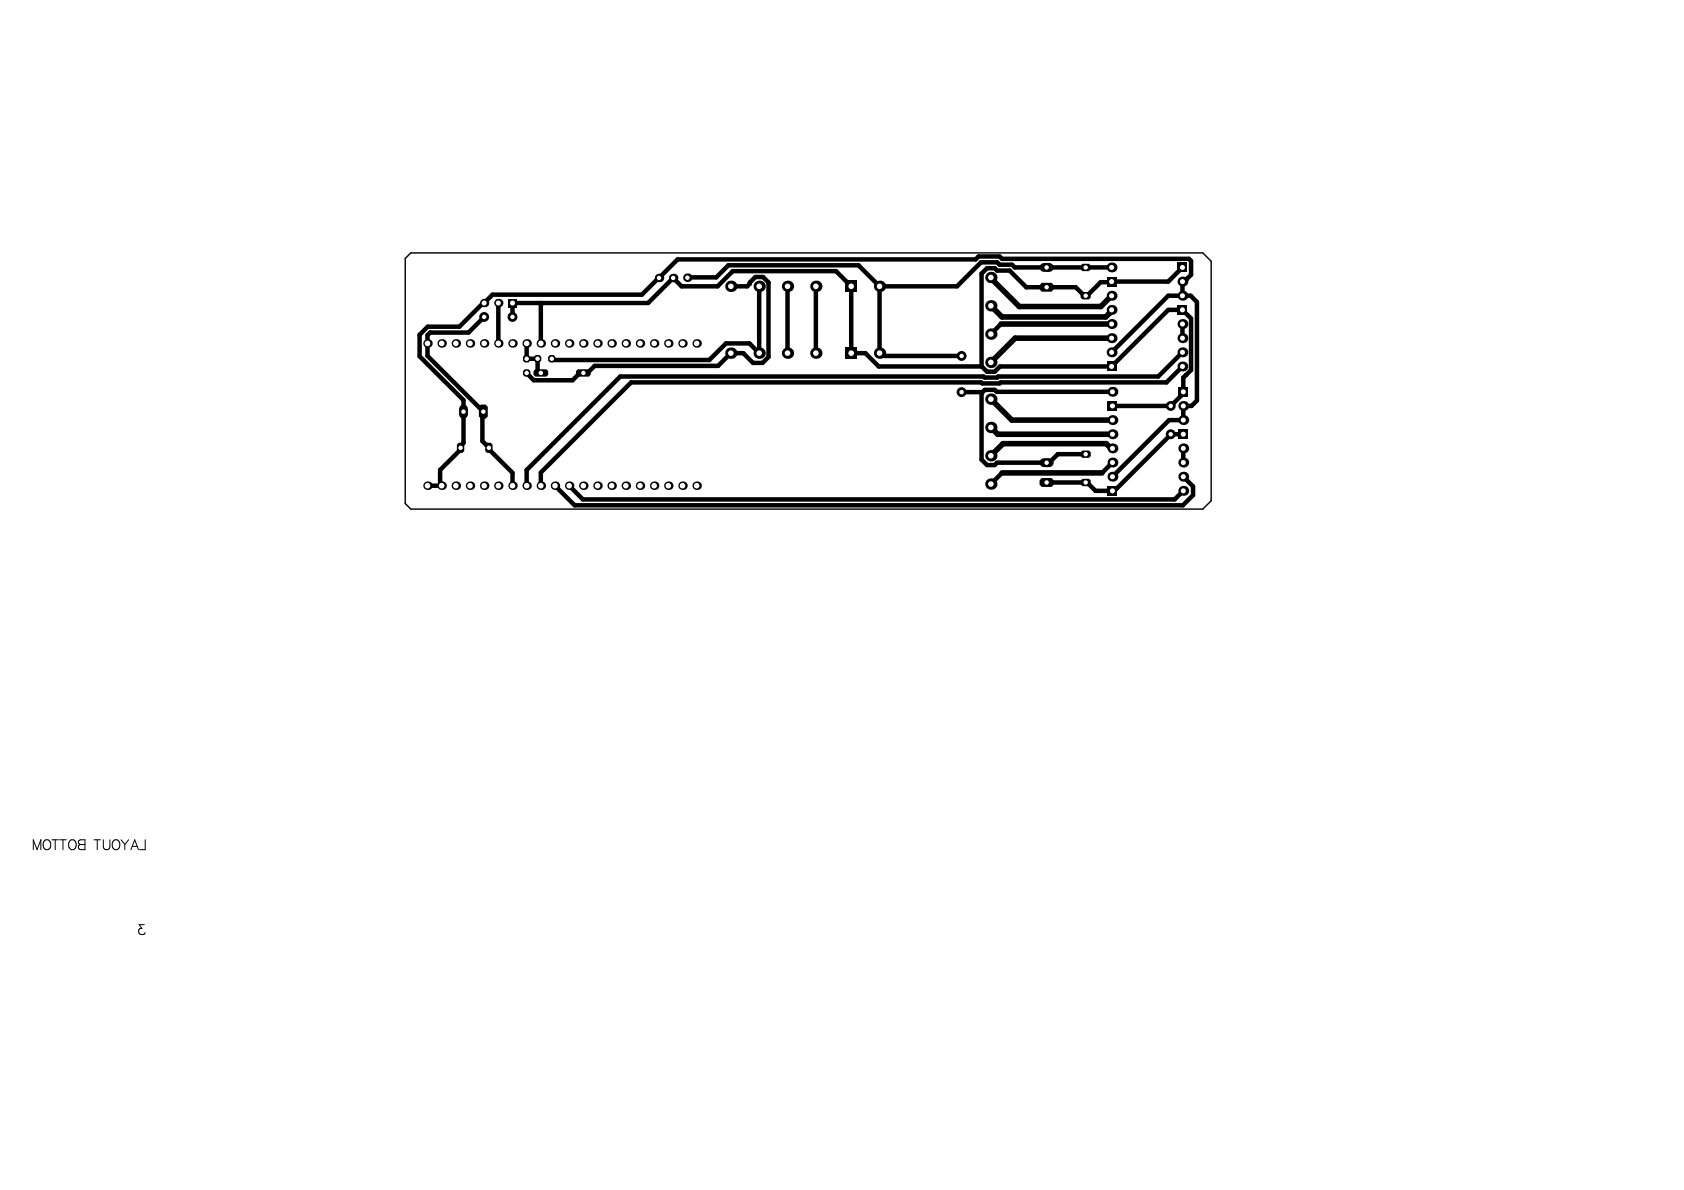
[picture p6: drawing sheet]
<svg xmlns="http://www.w3.org/2000/svg" width="297mm" height="210mm" viewBox="0 0 297 210" stroke-linecap="round" stroke-linejoin="round" font-family="sans-serif">
<g fill="none" stroke="#000" stroke-width=".79">
<path d="M85.4 55.9l-2.8 2.8h-6.7l-.5 .4v3.7l9.2 9.1h.3l.3 .4v.3M87.9 53.5v7.1M90.4 55.9v-2l.5-.4h23.4l4.4-4.5 1.5 1.5h6.4l2.7-2.7h18.2l2.6 2.7v11.8h2.5l2.4 2.3h18.2M95.3 53.5l.1 7.1M121.2 48.9h5.1l2.2-2.1h22.9l3.7 3.7M128.9 50.5h2.9l.5-.5v-.2l.9-.9h1.4l1 .9v13.2l-1.1 1h-1.7l-1.7-1.7h-2.2l-2.2 2.2h-21.8l-1.3 1.3h-1.3l-1.3 1.3h-6.8l-1.3-1.3M133.9 50.5v11.8l-1.7-1.7h-4.2l-2.9 2.9h-27.8M138.9 50.5v11.8M143.9 50.5v11.8M155.1 50.5v11.8h.4l.5 .5h13.6M176.6 57.2l-1.8 1.7M196.1 47.2h-17.1l-.5-.5h-2.2l-.4-.4h-2.9l-4.2 4.2h-13.7"/>
<path d="M208.6 52.2v-2.5h.2l1.3-1.2v-2.5l-.4-.3h-33l-.4-.5h-3.7l-.5 .6h-52.6l-6.3 6.2h-26.3l-1.5 1.5h-.2l-4.2 4.1h-5.6l-1.4 1.4v3.8l7.8 7.8v7.5l-.6 .6v.6l-3.6 3.6v2.3l.3 .3v.2h-2.5M208.6 47.2l-2.5 2.5-12 .1-2.3 2.4h-.5l-1.5-1.5h-8.8l-2.9-3h-2.2l-.4-.4h-1.4l-1 1 .1 16.3M208.6 57.2v2.4M209.3 49.2h.1M85.3 72.6l-.2 .2v5l1.1 1v.4l4.2 4.2v2.3M92.9 60.6v2.7M92.9 63.3h1.9M92.9 63.3h.1M94.8 63.3v2.2l.3 .3h.3M94.8 63.3h.1M169.6 69.2h3.7M173.2 64.6l.9 1h1.4l.9-1h19.7l10-9.9h2.5l1.5 1.5v9.1l-1.4 1.3v2.7l-2.2 2.3h-10.3"/>
<path d="M196.1 62.1l10-9.9h3.9l1.1 1.1v17.3l-.9 1h-1.5v2.5h-2.5l-10 10M196.2 69.1h-20.4l-.3-.3h-1.8l-.6 .5v11.8l1 .9h1.4l.4-.4h9.2l1.5-1.5h4.9M208.6 64.6l-2.8 2.9h-29.3l-.2 .1h-3.1l-.1-.1h-61.8l-15.9 15.9v2.3M208.6 62.1l-4.3 4.3h-28.2l-.2 .2h-2.2l-.2-.2h-64.1l-16.5 16.5v2.8M208.7 76.6h-2.1l-9.9 9.8h-.3l-.2 .2h-3l-1.4-1.5h-7.2M208.7 79.1v2.5M209.2 66.2h.1M100.4 85.7l2.4 2.4h104.4l1.5-1.5M176.7 83.4l-1.9 2M196.2 81.6l-1.8 1.8M208.7 84.1l1.7 1.7v1.5l-1.7 1.8h-107.3l-3.5-3.4"/>
</g>
<path d="M174.8 48.9l5 5.2h14.4l1.9-1.9M174.8 53.9l1.9 2h18.3l1.1-1v-.2M176.6 57.2h19.5M195.7 55.3h.1M196.1 59.6h-17l-4.3 4.3M174.8 75.4l1.2 1.2h20.2M174.8 70.4l3.7 3.7h17.7M196.2 79.1h-.2l-.9-.8h-18.2l-2.1 2.1M176.7 83.4h17.7" fill="none" stroke="#000" stroke-width=".98"/>
<g fill="#000">
<circle cx="196.1" cy="52.2" r=".49"/>
<circle cx="169.6" cy="62.8" r=".87"/>
</g>
<g fill="none" stroke="#000" stroke-width=".18">
<path d="M5.9 149.9v-1.8l.6 1.8 .7-1.8v1.8M7.8 148.4a.65 .65 0 0 1 .7-.3 .65 .65 0 0 1 .4 .7 .76 .76 0 0 1-.1 .8 .76 .76 0 0 1-.9 .2 1.08 1.08 0 0 1-.1-1.4zM9.2 148.1h1.1M9.7 148.1v1.8M10.5 148.1h1.2M11.1 148.1v1.8M12.3 148.4a.65 .65 0 0 1 .7-.3 .65 .65 0 0 1 .4 .7 .76 .76 0 0 1-.1 .8 .76 .76 0 0 1-.9 .2 1.08 1.08 0 0 1-.1-1.4zM13.9 148.3l.3-.2h.8v1.8h-.8a.46 .46 0 0 1-.4-.5 .46 .46 0 0 1 .4-.4l-.2-.1-.2-.3zM14.2 149h.8M16.6 148.1h1.1M17.2 148.1v1.8M18.2 148.1v1.3a.59 .59 0 0 0 .6 .5 .59 .59 0 0 0 .6-.5v-1.3"/>
<path d="M20 148.4a.65 .65 0 0 1 .7-.3 .65 .65 0 0 1 .4 .7 .77 .77 0 0 1-.1 .8 .77 .77 0 0 1-.9 .2 1.08 1.08 0 0 1-.1-1.4zM21.4 148.1l.6 .9M22 149v.9M22.7 148.1l-.7 .9M23.1 149.9l.7-1.8 .6 1.8M23.3 149.3h.9M25.6 148.1v1.8h-1M25.5 163.1h-1l.5 .7a.58 .58 0 0 0-.5 .8 .58 .58 0 0 0 1 .2l.1-.3"/>
</g>
<circle cx="169.6" cy="62.8" r=".39" fill="#fff"/>
<circle cx="85.4" cy="55.9" r=".87" fill="#000"/>
<circle cx="85.4" cy="55.9" r=".39" fill="#fff"/>
<circle cx="90.4" cy="55.9" r=".87" fill="#000"/>
<circle cx="90.4" cy="55.9" r=".39" fill="#fff"/>
<circle cx="169.6" cy="69.2" r=".87" fill="#000"/>
<circle cx="169.6" cy="69.2" r=".39" fill="#fff"/>
<circle cx="206.5" cy="76.6" r=".87" fill="#000"/>
<circle cx="206.5" cy="76.6" r=".39" fill="#fff"/>
<circle cx="206.5" cy="71.6" r=".87" fill="#000"/>
<circle cx="206.5" cy="71.6" r=".39" fill="#fff"/>
<path d="M92.2 65.5l.4-.4h.6l.3 .4v.6l-.3 .3h-.6l-.4-.3z" fill-rule="evenodd" fill="#000"/>
<circle cx="92.9" cy="65.8" r=".39" fill="#fff"/>
<path d="M85.6 78.4l.3-.3h.7l.3 .3v1.2l-.3 .3h-.7l-.3-.3z" fill-rule="evenodd" fill="#000"/>
<circle cx="86.2" cy="79" r=".39" fill="#fff"/>
<path d="M84.5 71.8l.4-.4h.7l.4 .4v1.7l-.4 .4h-.7l-.4-.4z" fill-rule="evenodd" fill="#000"/>
<circle cx="85.3" cy="72.6" r=".39" fill="#fff"/>
<path d="M81.8 72.1v1" fill="none" stroke="#000" stroke-width="1.6"/>
<circle cx="81.8" cy="72.6" r=".39" fill="#fff"/>
<circle cx="85.4" cy="60.6" r=".75" fill="#000"/>
<circle cx="85.4" cy="60.6" r=".49" fill="#fff"/>
<path d="M80.6 78.4l.3-.3h.7l.3 .3v1.2l-.3 .3h-.7l-.3-.3z" fill-rule="evenodd" fill="#000"/>
<circle cx="81.2" cy="79" r=".39" fill="#fff"/>
<circle cx="82.9" cy="60.6" r=".75" fill="#000"/>
<circle cx="82.9" cy="60.6" r=".49" fill="#fff"/>
<circle cx="90.4" cy="60.6" r=".75" fill="#000"/>
<circle cx="90.4" cy="60.6" r=".49" fill="#fff"/>
<circle cx="92.9" cy="60.6" r=".75" fill="#000"/>
<circle cx="92.9" cy="60.6" r=".49" fill="#fff"/>
<circle cx="87.9" cy="60.6" r=".75" fill="#000"/>
<circle cx="87.9" cy="60.6" r=".49" fill="#fff"/>
<path d="M92.2 63l.4-.4h.6l.3 .4v.6l-.3 .3h-.6l-.4-.3z" fill-rule="evenodd" fill="#000"/>
<circle cx="92.9" cy="63.3" r=".39" fill="#fff"/>
<circle cx="85.4" cy="53.5" r=".74" fill="#000"/>
<circle cx="85.4" cy="53.5" r=".44" fill="#fff"/>
<path d="M89.7 52.7h1.4v1.5h-1.4z" fill-rule="evenodd" fill="#000"/>
<circle cx="90.4" cy="53.5" r=".44" fill="#fff"/>
<circle cx="87.9" cy="53.5" r=".74" fill="#000"/>
<circle cx="87.9" cy="53.5" r=".44" fill="#fff"/>
<circle cx="100.4" cy="60.6" r=".75" fill="#000"/>
<circle cx="100.4" cy="60.6" r=".49" fill="#fff"/>
<circle cx="95.4" cy="60.6" r=".75" fill="#000"/>
<circle cx="95.4" cy="60.6" r=".49" fill="#fff"/>
<path d="M94.2 63l.3-.4h.7l.3 .4v.6l-.3 .3h-.7l-.3-.3z" fill-rule="evenodd" fill="#000"/>
<circle cx="94.8" cy="63.3" r=".39" fill="#fff"/>
<path d="M96.7 63l.3-.4h.7l.3 .4v.6l-.3 .3h-.7l-.3-.3z" fill-rule="evenodd" fill="#000"/>
<circle cx="97.3" cy="63.3" r=".39" fill="#fff"/>
<circle cx="102.9" cy="60.6" r=".75" fill="#000"/>
<circle cx="102.9" cy="60.6" r=".49" fill="#fff"/>
<path d="M94.1 65.5l.3-.4h2l.3 .4v.6l-.3 .3h-2l-.3-.3z" fill-rule="evenodd" fill="#000"/>
<circle cx="95.4" cy="65.8" r=".39" fill="#fff"/>
<circle cx="97.9" cy="60.6" r=".75" fill="#000"/>
<circle cx="97.9" cy="60.6" r=".49" fill="#fff"/>
<path d="M101.6 65.5l.3-.4h2l.3 .4v.6l-.3 .3h-2l-.3-.3z" fill-rule="evenodd" fill="#000"/>
<circle cx="102.9" cy="65.8" r=".39" fill="#fff"/>
<circle cx="128.9" cy="62.3" r="1" fill="#000"/>
<circle cx="128.9" cy="62.3" r=".49" fill="#fff"/>
<circle cx="122.9" cy="60.6" r=".75" fill="#000"/>
<circle cx="122.9" cy="60.6" r=".49" fill="#fff"/>
<circle cx="117.9" cy="60.6" r=".75" fill="#000"/>
<circle cx="117.9" cy="60.6" r=".49" fill="#fff"/>
<circle cx="105.4" cy="60.6" r=".75" fill="#000"/>
<circle cx="105.4" cy="60.6" r=".49" fill="#fff"/>
<circle cx="120.4" cy="60.6" r=".75" fill="#000"/>
<circle cx="120.4" cy="60.6" r=".49" fill="#fff"/>
<circle cx="107.9" cy="60.6" r=".75" fill="#000"/>
<circle cx="107.9" cy="60.6" r=".49" fill="#fff"/>
<circle cx="112.9" cy="60.6" r=".75" fill="#000"/>
<circle cx="112.9" cy="60.6" r=".49" fill="#fff"/>
<circle cx="110.4" cy="60.6" r=".75" fill="#000"/>
<circle cx="110.4" cy="60.6" r=".49" fill="#fff"/>
<circle cx="115.4" cy="60.6" r=".75" fill="#000"/>
<circle cx="115.4" cy="60.6" r=".49" fill="#fff"/>
<circle cx="208.7" cy="86.6" r=".88" fill="#000"/>
<circle cx="208.7" cy="86.6" r=".44" fill="#fff"/>
<path d="M195.4 85.7h1.7v1.8h-1.7z" fill-rule="evenodd" fill="#000"/>
<circle cx="196.2" cy="86.6" r=".44" fill="#fff"/>
<circle cx="208.7" cy="84.1" r=".88" fill="#000"/>
<circle cx="208.7" cy="84.1" r=".44" fill="#fff"/>
<circle cx="196.2" cy="84.1" r=".88" fill="#000"/>
<circle cx="196.2" cy="84.1" r=".44" fill="#fff"/>
<circle cx="208.7" cy="81.6" r=".88" fill="#000"/>
<circle cx="208.7" cy="81.6" r=".44" fill="#fff"/>
<circle cx="196.2" cy="81.6" r=".88" fill="#000"/>
<circle cx="196.2" cy="81.6" r=".44" fill="#fff"/>
<circle cx="208.7" cy="79.1" r=".88" fill="#000"/>
<circle cx="208.7" cy="79.1" r=".44" fill="#fff"/>
<circle cx="196.2" cy="79.1" r=".88" fill="#000"/>
<circle cx="196.2" cy="79.1" r=".44" fill="#fff"/>
<path d="M207.8 75.7h1.8v1.8h-1.8z" fill-rule="evenodd" fill="#000"/>
<circle cx="208.7" cy="76.6" r=".44" fill="#fff"/>
<circle cx="196.2" cy="76.6" r=".88" fill="#000"/>
<circle cx="196.2" cy="76.6" r=".44" fill="#fff"/>
<circle cx="196.2" cy="74.1" r=".88" fill="#000"/>
<circle cx="196.2" cy="74.1" r=".44" fill="#fff"/>
<circle cx="208.7" cy="74.1" r=".88" fill="#000"/>
<circle cx="208.7" cy="74.1" r=".44" fill="#fff"/>
<path d="M195.4 70.7h1.7v1.8h-1.7z" fill-rule="evenodd" fill="#000"/>
<circle cx="196.2" cy="71.6" r=".44" fill="#fff"/>
<circle cx="208.7" cy="71.6" r=".88" fill="#000"/>
<circle cx="208.7" cy="71.6" r=".44" fill="#fff"/>
<circle cx="196.2" cy="69.1" r=".88" fill="#000"/>
<circle cx="196.2" cy="69.1" r=".44" fill="#fff"/>
<path d="M207.8 68.2h1.8v1.8h-1.8z" fill-rule="evenodd" fill="#000"/>
<circle cx="208.7" cy="69.1" r=".44" fill="#fff"/>
<circle cx="208.6" cy="64.6" r=".88" fill="#000"/>
<circle cx="208.6" cy="64.6" r=".44" fill="#fff"/>
<path d="M195.2 63.8h1.8v1.7h-1.8z" fill-rule="evenodd" fill="#000"/>
<circle cx="196.1" cy="64.6" r=".44" fill="#fff"/>
<circle cx="208.6" cy="62.1" r=".88" fill="#000"/>
<circle cx="208.6" cy="62.1" r=".44" fill="#fff"/>
<circle cx="208.6" cy="59.6" r=".88" fill="#000"/>
<circle cx="208.6" cy="59.6" r=".44" fill="#fff"/>
<circle cx="196.1" cy="59.6" r=".88" fill="#000"/>
<circle cx="196.1" cy="59.6" r=".44" fill="#fff"/>
<circle cx="208.6" cy="57.2" r=".88" fill="#000"/>
<circle cx="208.6" cy="57.2" r=".44" fill="#fff"/>
<path d="M207.7 53.8h1.7v1.7h-1.7z" fill-rule="evenodd" fill="#000"/>
<circle cx="208.6" cy="54.7" r=".44" fill="#fff"/>
<circle cx="196.1" cy="54.7" r=".88" fill="#000"/>
<circle cx="196.1" cy="54.7" r=".44" fill="#fff"/>
<circle cx="208.6" cy="52.2" r=".88" fill="#000"/>
<circle cx="208.6" cy="52.2" r=".44" fill="#fff"/>
<circle cx="196.1" cy="52.2" r=".88" fill="#000"/>
<circle cx="196.1" cy="52.2" r=".44" fill="#fff"/>
<circle cx="208.6" cy="49.7" r=".88" fill="#000"/>
<circle cx="208.6" cy="49.7" r=".44" fill="#fff"/>
<path d="M195.2 48.8h1.8v1.7h-1.8z" fill-rule="evenodd" fill="#000"/>
<circle cx="196.1" cy="49.7" r=".44" fill="#fff"/>
<path d="M207.7 46.3h1.7v1.7h-1.7z" fill-rule="evenodd" fill="#000"/>
<circle cx="208.6" cy="47.2" r=".44" fill="#fff"/>
<circle cx="196.1" cy="47.2" r=".88" fill="#000"/>
<circle cx="196.1" cy="47.2" r=".44" fill="#fff"/>
<circle cx="133.9" cy="62.3" r="1" fill="#000"/>
<circle cx="133.9" cy="62.3" r=".49" fill="#fff"/>
<circle cx="138.9" cy="62.3" r="1" fill="#000"/>
<circle cx="138.9" cy="62.3" r=".49" fill="#fff"/>
<path d="M184.2 47.2h.9" fill="none" stroke="#000" stroke-width="1.6"/>
<circle cx="184.6" cy="47.2" r=".39" fill="#fff"/>
<circle cx="143.9" cy="62.3" r="1" fill="#000"/>
<circle cx="143.9" cy="62.3" r=".49" fill="#fff"/>
<circle cx="196.1" cy="62.1" r=".88" fill="#000"/>
<circle cx="196.1" cy="62.1" r=".44" fill="#fff"/>
<circle cx="174.8" cy="58.9" r="1" fill="#000"/>
<circle cx="174.8" cy="58.9" r=".49" fill="#fff"/>
<circle cx="196.1" cy="57.2" r=".88" fill="#000"/>
<circle cx="196.1" cy="57.2" r=".44" fill="#fff"/>
<circle cx="174.8" cy="53.9" r="1" fill="#000"/>
<circle cx="174.8" cy="53.9" r=".49" fill="#fff"/>
<path d="M190.6 51.8l.3-.3h1.2l.3 .3v.7l-.3 .3h-1.2l-.3-.3z" fill-rule="evenodd" fill="#000"/>
<circle cx="191.5" cy="52.2" r=".39" fill="#fff"/>
<path d="M183.4 50.3l.4-.4h1.7l.4 .4v.8l-.4 .4h-1.7l-.4-.4z" fill-rule="evenodd" fill="#000"/>
<circle cx="184.6" cy="50.7" r=".39" fill="#fff"/>
<circle cx="155.1" cy="50.5" r="1" fill="#000"/>
<circle cx="155.1" cy="50.5" r=".49" fill="#fff"/>
<path d="M149.1 49.5h2v2h-2z" fill-rule="evenodd" fill="#000"/>
<circle cx="150.1" cy="50.5" r=".49" fill="#fff"/>
<circle cx="143.9" cy="50.5" r="1" fill="#000"/>
<circle cx="143.9" cy="50.5" r=".49" fill="#fff"/>
<circle cx="138.9" cy="50.5" r="1" fill="#000"/>
<circle cx="138.9" cy="50.5" r=".49" fill="#fff"/>
<circle cx="133.9" cy="50.5" r="1" fill="#000"/>
<circle cx="133.9" cy="50.5" r=".49" fill="#fff"/>
<circle cx="174.8" cy="48.9" r="1" fill="#000"/>
<circle cx="174.8" cy="48.9" r=".49" fill="#fff"/>
<path d="M190.6 46.8l.3-.3h1.2l.3 .3v.7l-.3 .3h-1.2l-.3-.3z" fill-rule="evenodd" fill="#000"/>
<circle cx="191.5" cy="47.2" r=".39" fill="#fff"/>
<circle cx="77.9" cy="85.7" r=".75" fill="#000"/>
<circle cx="77.9" cy="85.7" r=".49" fill="#fff"/>
<path d="M149.1 61.3h2v2h-2z" fill-rule="evenodd" fill="#000"/>
<circle cx="150.1" cy="62.3" r=".49" fill="#fff"/>
<circle cx="117.9" cy="85.7" r=".75" fill="#000"/>
<circle cx="117.9" cy="85.7" r=".49" fill="#fff"/>
<circle cx="122.9" cy="85.7" r=".75" fill="#000"/>
<circle cx="122.9" cy="85.7" r=".49" fill="#fff"/>
<circle cx="120.4" cy="85.7" r=".75" fill="#000"/>
<circle cx="120.4" cy="85.7" r=".49" fill="#fff"/>
<circle cx="90.4" cy="85.7" r=".75" fill="#000"/>
<circle cx="90.4" cy="85.7" r=".49" fill="#fff"/>
<circle cx="100.4" cy="85.7" r=".75" fill="#000"/>
<circle cx="100.4" cy="85.7" r=".49" fill="#fff"/>
<circle cx="97.9" cy="85.7" r=".75" fill="#000"/>
<circle cx="97.9" cy="85.7" r=".49" fill="#fff"/>
<circle cx="102.9" cy="85.7" r=".75" fill="#000"/>
<circle cx="102.9" cy="85.7" r=".49" fill="#fff"/>
<circle cx="105.4" cy="85.7" r=".75" fill="#000"/>
<circle cx="105.4" cy="85.7" r=".49" fill="#fff"/>
<circle cx="95.4" cy="85.7" r=".75" fill="#000"/>
<circle cx="95.4" cy="85.7" r=".49" fill="#fff"/>
<circle cx="85.4" cy="85.7" r=".75" fill="#000"/>
<circle cx="85.4" cy="85.7" r=".49" fill="#fff"/>
<circle cx="82.9" cy="85.7" r=".75" fill="#000"/>
<circle cx="82.9" cy="85.7" r=".49" fill="#fff"/>
<circle cx="92.9" cy="85.7" r=".75" fill="#000"/>
<circle cx="92.9" cy="85.7" r=".49" fill="#fff"/>
<circle cx="87.9" cy="85.7" r=".75" fill="#000"/>
<circle cx="87.9" cy="85.7" r=".49" fill="#fff"/>
<circle cx="80.4" cy="60.6" r=".75" fill="#000"/>
<circle cx="80.4" cy="60.6" r=".49" fill="#fff"/>
<circle cx="115.4" cy="85.7" r=".75" fill="#000"/>
<circle cx="115.4" cy="85.7" r=".49" fill="#fff"/>
<circle cx="107.9" cy="85.7" r=".75" fill="#000"/>
<circle cx="107.9" cy="85.7" r=".49" fill="#fff"/>
<circle cx="80.4" cy="85.7" r=".75" fill="#000"/>
<circle cx="80.4" cy="85.7" r=".49" fill="#fff"/>
<circle cx="112.9" cy="85.7" r=".75" fill="#000"/>
<circle cx="112.9" cy="85.7" r=".49" fill="#fff"/>
<circle cx="110.4" cy="85.7" r=".75" fill="#000"/>
<circle cx="110.4" cy="85.7" r=".49" fill="#fff"/>
<circle cx="75.4" cy="85.7" r=".75" fill="#000"/>
<circle cx="75.4" cy="85.7" r=".49" fill="#fff"/>
<circle cx="75.4" cy="60.6" r=".75" fill="#000"/>
<circle cx="75.4" cy="60.6" r=".49" fill="#fff"/>
<circle cx="77.9" cy="60.6" r=".75" fill="#000"/>
<circle cx="77.9" cy="60.6" r=".49" fill="#fff"/>
<circle cx="121.2" cy="49" r=".75" fill="#000"/>
<circle cx="121.2" cy="49" r=".39" fill="#fff"/>
<circle cx="118.7" cy="49" r=".75" fill="#000"/>
<circle cx="118.7" cy="49" r=".39" fill="#fff"/>
<circle cx="116.2" cy="49" r=".75" fill="#000"/>
<circle cx="116.2" cy="49" r=".39" fill="#fff"/>
<circle cx="128.9" cy="50.5" r="1" fill="#000"/>
<circle cx="128.9" cy="50.5" r=".49" fill="#fff"/>
<path d="M190.6 84.8l.3-.3h1.2l.3 .3v.6l-.3 .4h-1.2l-.3-.4z" fill-rule="evenodd" fill="#000"/>
<circle cx="191.5" cy="85.1" r=".39" fill="#fff"/>
<circle cx="174.8" cy="85.4" r="1" fill="#000"/>
<circle cx="174.8" cy="85.4" r=".49" fill="#fff"/>
<path d="M183.4 84.7l.4-.4h1.7l.4 .4v.8l-.4 .4h-1.7l-.4-.4z" fill-rule="evenodd" fill="#000"/>
<circle cx="184.6" cy="85.1" r=".39" fill="#fff"/>
<path d="M184.2 81.6h.9" fill="none" stroke="#000" stroke-width="1.6"/>
<circle cx="184.6" cy="81.6" r=".39" fill="#fff"/>
<circle cx="174.8" cy="80.4" r="1" fill="#000"/>
<circle cx="174.8" cy="80.4" r=".49" fill="#fff"/>
<path d="M190.6 79.8l.3-.3h1.2l.3 .3v.6l-.3 .4h-1.2l-.3-.4z" fill-rule="evenodd" fill="#000"/>
<circle cx="191.5" cy="80.1" r=".39" fill="#fff"/>
<circle cx="155.1" cy="78.5" r=".75" fill="#000"/>
<circle cx="155.1" cy="78.5" r="8.8" fill="#fff"/>
<circle cx="174.8" cy="75.4" r="1" fill="#000"/>
<circle cx="174.8" cy="75.4" r=".49" fill="#fff"/>
<circle cx="174.8" cy="70.4" r="1" fill="#000"/>
<circle cx="174.8" cy="70.4" r=".49" fill="#fff"/>
<circle cx="174.8" cy="63.9" r="1" fill="#000"/>
<circle cx="174.8" cy="63.9" r=".49" fill="#fff"/>
<circle cx="155.1" cy="62.3" r="1" fill="#000"/>
<circle cx="155.1" cy="62.3" r=".49" fill="#fff"/>
<path d="M71.5 45.6l1-1h139.7l1.4 1.5v42.2l-1.4 1.5h-139.7l-1-1z" fill="none" stroke="#000" stroke-width=".25"/>
</svg>
